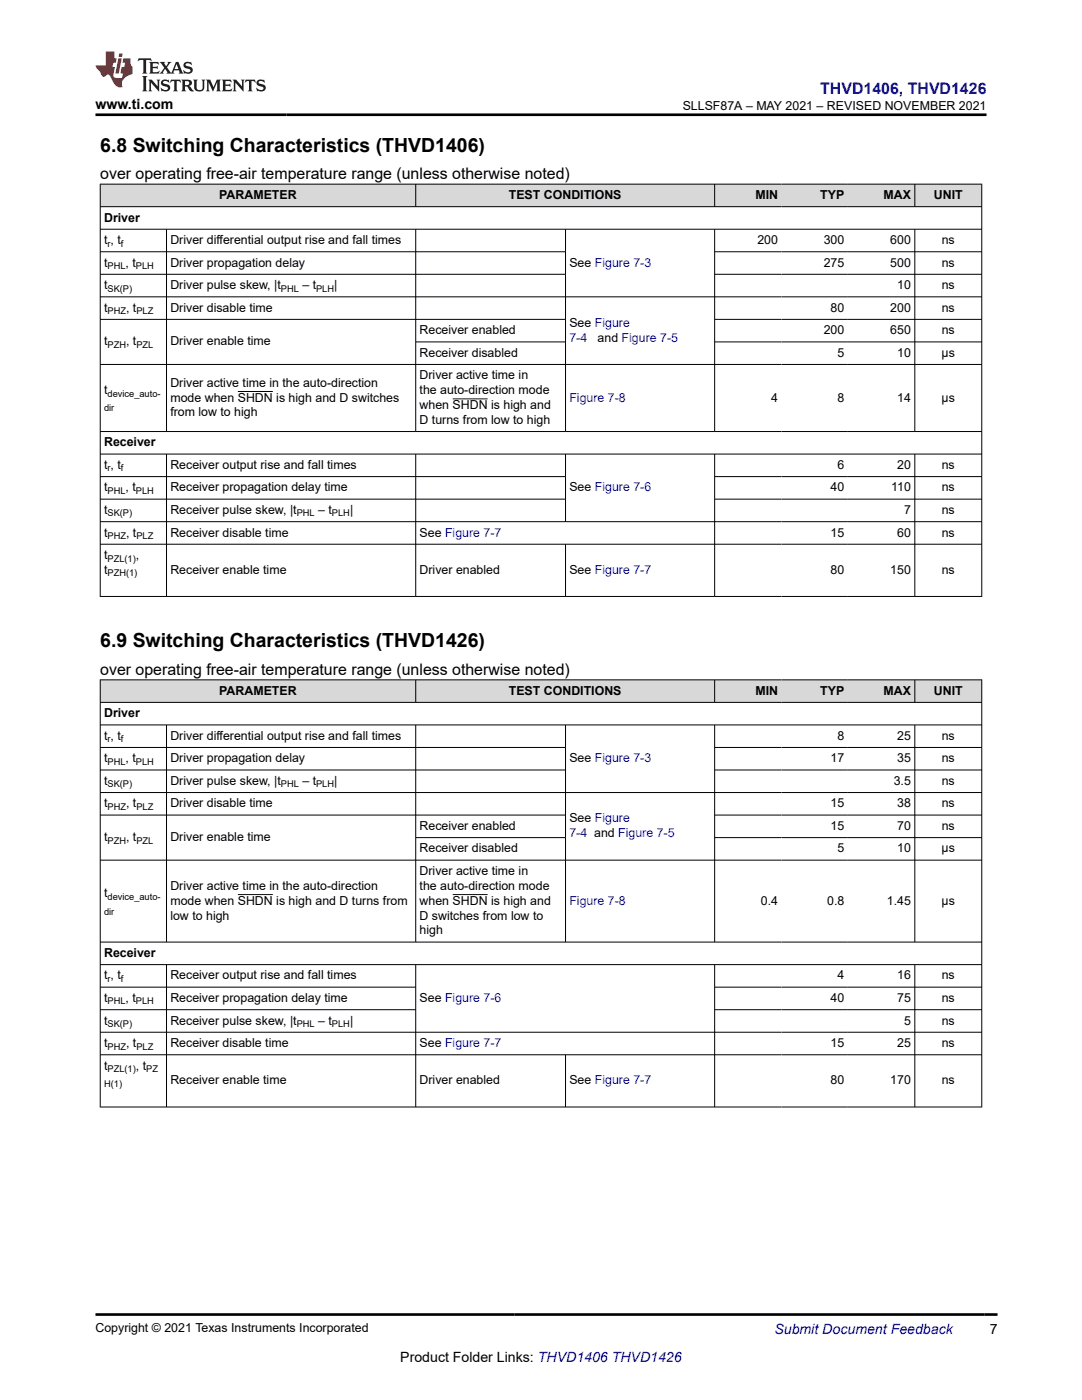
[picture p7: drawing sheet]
<svg xmlns="http://www.w3.org/2000/svg" width="216mm" height="279mm" viewBox="0 0 216 279" stroke-linecap="round" stroke-linejoin="round" font-family="sans-serif">
<defs><g id="words">
<g font-size="3.9">
<text x="20" y="30.3">6.8 Switching Characteristics (THVD1406)</text>
<text x="20" y="129.2">6.9 Switching Characteristics (THVD1426)</text>
</g>
<text font-size="3.2" fill="#00f" x="163.7" y="18.7">THVD1406, THVD1426</text>
<g font-size="3.2">
<text x="20" y="35.7">over operating free-air temperature range (unless otherwise noted)</text>
<text x="20" y="134.6">over operating free-air temperature range (unless otherwise noted)</text>
</g>
<g font-size="2.8">
<text x="19" y="21.8">www.ti.com</text>
<text x="197.5" y="266.1">7</text>
<text x="79.9" y="271.7">Product Folder Links: THVD1406 THVD1426</text>
</g>
<text font-size="2.8" fill="#00f" x="154.5" y="266.2">Submit Document Feedback</text>
<g font-size="2.5">
<text x="136.2" y="21.9">SLLSF87A – MAY 2021 – REVISED NOVEMBER 2021</text>
<text x="43.7" y="39.7">PARAMETER</text>
<text x="101.5" y="39.7">TEST CONDITIONS</text>
<text x="150.7" y="39.7">MIN</text>
<text x="163.7" y="39.7">TYP</text>
<text x="176.3" y="39.7">MAX</text>
<text x="186.3" y="39.7">UNIT</text>
<text x="20.8" y="44.2">Driver</text>
<text x="20.8" y="48.7">t , t</text>
<text x="20.8" y="53.2">t</text>
<text x="25.1" y="53.2">, t</text>
<text x="34" y="48.7">Driver differential output rise and fall times</text>
<text x="34" y="53.2">Driver propagation delay</text>
<text x="113.6" y="53.2">See Figure 7-3</text>
<text x="151.1" y="48.7">200</text>
<text x="164.4" y="48.7">300</text>
<text x="164.4" y="53.2">275</text>
<text x="177.7" y="48.7">600</text>
<text x="177.7" y="53.2">500</text>
<text x="187.9" y="48.7">ns</text>
<text x="187.9" y="53.2">ns</text>
<text x="20.8" y="57.7">t</text>
<text x="34" y="57.7">Driver pulse skew, |t</text>
<text x="60.3" y="57.7">– t</text>
<text x="66.7" y="57.7">|</text>
<text x="179" y="57.7">10</text>
<text x="187.9" y="57.7">ns</text>
<text x="20.8" y="62.2">t</text>
<text x="25.2" y="62.2">, t</text>
<text x="34" y="62.2">Driver disable time</text>
<text x="113.6" y="65.2">See Figure</text>
<text x="165.7" y="62.2">80</text>
<text x="177.7" y="62.2">200</text>
<text x="187.9" y="62.2">ns</text>
<text x="20.8" y="68.9">t</text>
<text x="25.2" y="68.9">, t</text>
<text x="34" y="68.9">Driver enable time</text>
<text x="83.7" y="66.7">Receiver enabled</text>
<text x="83.7" y="71.2">Receiver disabled</text>
<text x="119.2" y="68.2">and Figure 7-5</text>
<text x="164.4" y="66.7">200</text>
<text x="167.1" y="71.2">5</text>
<text x="177.7" y="66.7">650</text>
<text x="179" y="71.2">10</text>
<text x="187.9" y="71.2">µs</text>
<text x="187.9" y="66.7">ns</text>
<text x="34" y="77.2">Driver active time in the auto-direction</text>
<text x="83.7" y="75.7">Driver active time in</text>
<text x="20.8" y="78.7">t</text>
<text x="34" y="80.1">mode when SHDN is high and D switches</text>
<text x="34" y="83.1">from low to high</text>
<text x="83.7" y="78.7">the auto-direction mode</text>
<text x="83.7" y="81.6">when SHDN is high and</text>
<text x="153.9" y="80.1">4</text>
<text x="167.1" y="80.1">8</text>
<text x="179" y="80.1">14</text>
<text x="187.9" y="80.1">µs</text>
<text x="20.8" y="89.1">Receiver</text>
<text x="83.7" y="84.6">D turns from low to high</text>
<text x="20.8" y="93.6">t , t</text>
<text x="34" y="93.6">Receiver output rise and fall times</text>
<text x="167.1" y="93.6">6</text>
<text x="179" y="93.6">20</text>
<text x="187.9" y="93.6">ns</text>
<text x="20.8" y="98.1">t</text>
<text x="25.1" y="98.1">, t</text>
<text x="34" y="98.1">Receiver propagation delay time</text>
<text x="113.6" y="98.1">See Figure 7-6</text>
<text x="165.7" y="98.1">40</text>
<text x="177.8" y="98.1">110</text>
<text x="187.9" y="98.1">ns</text>
<text x="20.8" y="102.6">t</text>
<text x="20.8" y="107.1">t</text>
<text x="25.2" y="107.1">, t</text>
<text x="34" y="102.6">Receiver pulse skew, |t</text>
<text x="34" y="107.1">Receiver disable time</text>
<text x="63.5" y="102.6">– t</text>
<text x="69.8" y="102.6">|</text>
<text x="83.7" y="107.1">See Figure 7-7</text>
<text x="165.7" y="107.1">15</text>
<text x="179" y="107.1">60</text>
<text x="180.4" y="102.6">7</text>
<text x="187.9" y="102.6">ns</text>
<text x="187.9" y="107.1">ns</text>
<text x="20.8" y="111.6">t</text>
<text x="27.1" y="111.6">,</text>
<text x="20.8" y="114.5">t</text>
<text x="34" y="114.5">Receiver enable time</text>
<text x="83.7" y="114.5">Driver enabled</text>
<text x="113.6" y="114.5">See Figure 7-7</text>
<text x="165.7" y="114.5">80</text>
<text x="177.7" y="114.5">150</text>
<text x="187.9" y="114.5">ns</text>
<text x="20.8" y="143.1">Driver</text>
<text x="43.7" y="138.6">PARAMETER</text>
<text x="101.5" y="138.6">TEST CONDITIONS</text>
<text x="150.7" y="138.6">MIN</text>
<text x="163.7" y="138.6">TYP</text>
<text x="176.3" y="138.6">MAX</text>
<text x="186.3" y="138.6">UNIT</text>
<text x="20.8" y="147.6">t , t</text>
<text x="34" y="147.6">Driver differential output rise and fall times</text>
<text x="167.1" y="147.6">8</text>
<text x="179" y="147.6">25</text>
<text x="187.9" y="147.6">ns</text>
<text x="20.8" y="152.1">t</text>
<text x="25.1" y="152.1">, t</text>
<text x="34" y="152.1">Driver propagation delay</text>
<text x="113.6" y="152.1">See Figure 7-3</text>
<text x="165.7" y="152.1">17</text>
<text x="179" y="152.1">35</text>
<text x="187.9" y="152.1">ns</text>
<text x="20.8" y="156.6">t</text>
<text x="20.8" y="161.1">t</text>
<text x="25.2" y="161.1">, t</text>
<text x="34" y="156.6">Driver pulse skew, |t</text>
<text x="34" y="161.1">Driver disable time</text>
<text x="60.3" y="156.6">– t</text>
<text x="66.7" y="156.6">|</text>
<text x="165.7" y="161.1">15</text>
<text x="178.3" y="156.6">3.5</text>
<text x="179" y="161.1">38</text>
<text x="187.9" y="156.6">ns</text>
<text x="187.9" y="161.1">ns</text>
<text x="20.8" y="167.9">t</text>
<text x="25.2" y="167.9">, t</text>
<text x="34" y="167.9">Driver enable time</text>
<text x="83.7" y="165.6">Receiver enabled</text>
<text x="113.6" y="164.1">See Figure</text>
<text x="165.7" y="165.6">15</text>
<text x="179" y="165.6">70</text>
<text x="187.9" y="165.6">ns</text>
<text x="83.7" y="170.1">Receiver disabled</text>
<text x="167.1" y="170.1">5</text>
<text x="179" y="170.1">10</text>
<text x="187.9" y="170.1">µs</text>
<text x="20.8" y="179.1">t</text>
<text x="34" y="177.6">Driver active time in the auto-direction</text>
<text x="83.7" y="174.6">Driver active time in</text>
<text x="83.7" y="177.6">the auto-direction mode</text>
<text x="34" y="180.5">mode when SHDN is high and D turns from</text>
<text x="34" y="183.5">low to high</text>
<text x="83.7" y="180.5">when SHDN is high and</text>
<text x="83.7" y="183.5">D switches from low to</text>
<text x="151.8" y="180.5">0.4</text>
<text x="165" y="180.5">0.8</text>
<text x="177" y="180.5">1.45</text>
<text x="187.9" y="180.5">µs</text>
<text x="20.8" y="191">Receiver</text>
<text x="83.7" y="186.5">high</text>
<text x="20.8" y="195.5">t , t</text>
<text x="34" y="195.5">Receiver output rise and fall times</text>
<text x="167.1" y="195.5">4</text>
<text x="179" y="195.5">16</text>
<text x="187.9" y="195.5">ns</text>
<text x="20.8" y="200">t</text>
<text x="25.1" y="200">, t</text>
<text x="34" y="200">Receiver propagation delay time</text>
<text x="83.7" y="200">See Figure 7-6</text>
<text x="165.7" y="200">40</text>
<text x="179" y="200">75</text>
<text x="187.9" y="200">ns</text>
<text x="20.8" y="204.5">t</text>
<text x="20.8" y="209">t</text>
<text x="25.2" y="209">, t</text>
<text x="34" y="204.5">Receiver pulse skew, |t</text>
<text x="34" y="209">Receiver disable time</text>
<text x="63.5" y="204.5">– t</text>
<text x="69.8" y="204.5">|</text>
<text x="83.7" y="209">See Figure 7-7</text>
<text x="165.7" y="209">15</text>
<text x="179" y="209">25</text>
<text x="180.4" y="204.5">5</text>
<text x="187.9" y="204.5">ns</text>
<text x="187.9" y="209">ns</text>
<text x="20.8" y="213.5">t</text>
<text x="27.1" y="213.5">, t</text>
<text x="34" y="216.4">Receiver enable time</text>
<text x="83.7" y="216.4">Driver enabled</text>
<text x="113.6" y="216.4">See Figure 7-7</text>
<text x="165.7" y="216.4">80</text>
<text x="177.7" y="216.4">170</text>
<text x="187.9" y="216.4">ns</text>
<text x="19" y="265.9">Copyright © 2021 Texas Instruments Incorporated</text>
</g>
<g font-size="2.5" fill="#00f">
<text x="113.6" y="68.2">7-4</text>
<text x="113.6" y="80.1">Figure 7-8</text>
<text x="113.6" y="167.1">7-4 and Figure 7-5</text>
<text x="113.6" y="180.5">Figure 7-8</text>
</g>
<g font-size="1.9">
<text x="21.5" y="49.2">r</text>
<text x="21.5" y="53.7">PHL</text>
<text x="24.1" y="49.2">f</text>
<text x="27.1" y="53.7">PLH</text>
<text x="21.5" y="58.2">SK(P)</text>
<text x="56" y="58.2">PHL</text>
<text x="63.1" y="58.2">PLH</text>
<text x="21.5" y="62.7">PHZ</text>
<text x="27.2" y="62.7">PLZ</text>
<text x="21.5" y="69.4">PZH</text>
<text x="27.2" y="69.4">PZL</text>
<text x="20.8" y="82.1">dir</text>
<text x="21.5" y="79.2">device_auto-</text>
<text x="21.5" y="94.1">r</text>
<text x="24.1" y="94.1">f</text>
<text x="21.5" y="98.6">PHL</text>
<text x="27.1" y="98.6">PLH</text>
<text x="21.5" y="103.1">SK(P)</text>
<text x="21.5" y="107.6">PHZ</text>
<text x="27.2" y="107.6">PLZ</text>
<text x="59.2" y="103.1">PHL</text>
<text x="66.2" y="103.1">PLH</text>
<text x="21.5" y="112.1">PZL(1)</text>
<text x="21.5" y="115">PZH(1)</text>
<text x="21.5" y="148.1">r</text>
<text x="24.1" y="148.1">f</text>
<text x="21.5" y="152.6">PHL</text>
<text x="27.1" y="152.6">PLH</text>
<text x="21.5" y="157.1">SK(P)</text>
<text x="21.5" y="161.6">PHZ</text>
<text x="27.2" y="161.6">PLZ</text>
<text x="56" y="157.1">PHL</text>
<text x="63.1" y="157.1">PLH</text>
<text x="21.5" y="168.4">PZH</text>
<text x="27.2" y="168.4">PZL</text>
<text x="21.5" y="179.6">device_auto-</text>
<text x="20.8" y="182.5">dir</text>
<text x="21.5" y="196">r</text>
<text x="24.1" y="196">f</text>
<text x="21.5" y="200.5">PHL</text>
<text x="27.1" y="200.5">PLH</text>
<text x="21.5" y="205">SK(P)</text>
<text x="21.5" y="209.5">PHZ</text>
<text x="27.2" y="209.5">PLZ</text>
<text x="59.2" y="205">PHL</text>
<text x="66.2" y="205">PLH</text>
<text x="21.5" y="214">PZL(1)</text>
<text x="29.2" y="214">PZ</text>
<text x="20.8" y="216.9">H(1)</text>
</g>
</g></defs>
<g fill="#d8d8d8">
<path d="M20 36.8h175.9v4.4h-175.9z" fill-rule="evenodd"/>
<path d="M20.1 36.8h62.8v4.4h-62.8z" fill-rule="evenodd"/>
<path d="M83 36.8h59.5v4.4h-59.5z" fill-rule="evenodd"/>
<path d="M142.7 36.8h13.3v4.4h-13.3z" fill-rule="evenodd"/>
<path d="M156 36.8h13.2v4.4h-13.2z" fill-rule="evenodd"/>
<path d="M169.2 36.8h13.3v4.4h-13.3z" fill-rule="evenodd"/>
<path d="M182.6 36.8h13.2v4.4h-13.2z" fill-rule="evenodd"/>
</g>
<g fill="none" stroke="#000" stroke-width=".2">
<path d="M19.9 36.8h176.1M20 36.7v82.4M83 36.7v4.6M142.6 36.7v4.6M182.5 36.7v4.6M195.9 36.7v82.4M19.9 41.2h176.1M19.9 45.7h176.1M19.9 50.2h93M19.9 59.2h176.1M19.9 54.7h93M33.2 45.7v40.5"/>
<path d="M83 45.7v40.5M112.8 45.7v40.5M142.6 45.7v40.5M142.6 50.2h53.4M142.6 54.7h53.4M182.5 45.7v40.5M19.9 63.7h93M19.9 72.7h176.1M47.4 78.1h7M83 68.2h29.9M90.3 79.6h7M142.6 63.7h53.4"/>
<path d="M142.6 68.2h53.4M19.9 86.1h176.1M19.9 90.6h176.1M19.9 95.1h93M19.9 99.6h93M33.2 90.6v28.5M83 90.6v28.5M112.8 90.6v13.6M142.6 90.6v28.5M142.6 95.1h53.4M142.6 99.6h53.4M182.5 90.6v28.5"/>
<path d="M19.9 104.1h176.1M19.9 108.6h176.1M19.9 119h176.1M112.8 108.6v10.5"/>
</g>
<g fill="#d8d8d8">
<path d="M20 135.7h175.9v4.5h-175.9z" fill-rule="evenodd"/>
<path d="M20.1 135.7h62.8v4.4h-62.8z" fill-rule="evenodd"/>
<path d="M83 135.7h59.5v4.4h-59.5z" fill-rule="evenodd"/>
<path d="M142.7 135.7h13.3v4.4h-13.3z" fill-rule="evenodd"/>
<path d="M156 135.7h13.2v4.4h-13.2z" fill-rule="evenodd"/>
<path d="M169.2 135.7h13.3v4.4h-13.3z" fill-rule="evenodd"/>
<path d="M182.6 135.7h13.2v4.4h-13.2z" fill-rule="evenodd"/>
</g>
<g fill="none" stroke="#000" stroke-width=".2">
<path d="M19.9 135.7h176.1M20 135.6v85.4M83 135.6v4.6M142.6 135.6v4.6M182.5 135.6v4.6M195.9 135.6v85.4M19.9 140.2h176.1M19.9 144.7h176.1M19.9 149.2h93M19.9 158.2h176.1M19.9 153.7h93M33.2 144.7v43.4"/>
<path d="M83 144.7v43.4M112.8 144.7v43.4M142.6 144.7v43.4M142.6 149.2h53.4M142.6 153.7h53.4M182.5 144.7v43.4M19.9 162.7h93M19.9 171.7h176.1M47.4 178.5h7M83 167.2h29.9M90.3 178.5h7M142.6 162.7h53.4"/>
<path d="M142.6 167.2h53.4M19.9 188h176.1M19.9 192.5h176.1M19.9 197h63.1M33.2 192.5v28.5M83 192.5v28.5M142.6 192.5v28.5M142.6 197h53.4M182.5 192.5v28.5M19.9 206h176.1M19.9 201.5h63.1M19.9 210.5h176.1"/>
<path d="M112.8 210.5v10.5M142.6 201.5h53.4M19.9 220.9h176.1"/>
</g>
<path d="M27.7 11.6l-.2 .6 .5-.2h.6v.1v2.2l-.2 .4h1l-.2-.4v-2.2v-.1h.5l.5 .2-.1-.6zM29.8 12.4l.2 .3v1.6l-.2 .4h1.9l.1-.6a1.08 1.08 0 0 1-1.3 .2v-.7h.6l.4 .2v-.7l-.4 .2h-.6v-.5l.2-.2a1 1 0 0 1 1 .3l-.1-.5zM31.8 12.4l1 1.1-1 1.2h.9l-.2-.2 .4-.8 .5 .8-.2 .2h1.6l-.2-.2 .1-.5h1l.1 .5-.1 .2h.9l-.2-.4-.8-1.9h-.5l-1 2.1-.8-1.1 .9-1h-.8l.2 .2-.5 .6-.3-.6 .1-.2zM35.2 12.8l.4 1h-.8zM36.8 12.5a.65 .65 0 0 0-.2 .7 .65 .65 0 0 0 .6 .5l.7 .1 .1 .3a.79 .79 0 0 1-.7 .4 .79 .79 0 0 1-.7-.5l.1 .7 .2-.1a.93 .93 0 0 0 1.1 0 .93 .93 0 0 0 .4-.9 1.46 1.46 0 0 0-1.2-.6l-.1-.3a1.09 1.09 0 0 1 1.2 .2l-.2-.6-.1 .1-.6-.2zM28.4 15.2l.2 .4v2.2l-.2 .4h1l-.2-.4v-2.2l.2-.4zM29.6 15.9l.2 .4v1.5l-.2 .4h.8l-.3-.4v-1.3l1.7 1.8v-2l.2-.4h-.8l.2 .2 .1 1.1-1.2-1.3zM32.3 16a.65 .65 0 0 0-.2 .8 .65 .65 0 0 0 .7 .4l.6 .2 .1 .2a.79 .79 0 0 1-.7 .4 .79 .79 0 0 1-.7-.5l.1 .7 .2-.1a.93 .93 0 0 0 1.1 .1 .93 .93 0 0 0 .4-1 1.46 1.46 0 0 0-1.2-.5l-.1-.4a1.09 1.09 0 0 1 1.2 .2l-.2-.6-.1 .1-.6-.1zM34.1 15.9l-.1 .6a.63 .63 0 0 1 .7-.3l.1 1.6-.3 .4h1l-.2-.4v-1.6a.66 .66 0 0 1 .8 .3l-.1-.6zM36.2 15.9l.2 .4v1.5l-.2 .4h.9l-.2-.2v-.7h.5l.1 .2a.79 .79 0 0 0 1.2 .6l-1-.9a.61 .61 0 0 0 .6-.6 .61 .61 0 0 0-.5-.7zM36.9 16.2h.2a.47 .47 0 0 1 .5 .1 .47 .47 0 0 1 .1 .5l-.2 .1-.6 .1zM38.5 15.9l.2 .2a2.27 2.27 0 0 0 .4 2 1.04 1.04 0 0 0 1.7-.7v-1.3l.2-.2h-.8l.2 .4v1.1a.6 .6 0 0 1-.6 .6 .6 .6 0 0 1-.6-.6v-1.1l.3-.4zM41.1 15.9l.2 .4v1.5l-.2 .4h.7l-.2-.4v-1.4l.9 1.9 .8-1.9v1.4l-.2 .4h1l-.3-.4v-1.5l.3-.4h-.8l-.7 1.5-.7-1.5zM44.3 15.9l.2 .4v1.5l-.2 .4h1.9l.1-.6a1.09 1.09 0 0 1-1.3 .2v-.7h.6l.4 .2v-.6l-.4 .2h-.6v-.6l.2-.1a1.01 1.01 0 0 1 1 .3l-.1-.6zM46.4 15.9l.3 .4v1.5l-.3 .4h.8l-.2-.4v-1.3l1.6 1.8v-2l.2-.4h-.7l.2 .2v1.1l-1.2-1.3zM49 15.9l-.1 .6a.63 .63 0 0 1 .8-.3v1.6l-.3 .4h1l-.2-.4v-1.6a.66 .66 0 0 1 .8 .3l-.1-.6zM51.4 16a.65 .65 0 0 0-.2 .8 .65 .65 0 0 0 .6 .4l.6 .2 .2 .2a.79 .79 0 0 1-.8 .4 .79 .79 0 0 1-.6-.5l.1 .7 .2-.1a.93 .93 0 0 0 1 .1 .93 .93 0 0 0 .5-1 1.46 1.46 0 0 0-1.3-.5l-.1-.4a1.09 1.09 0 0 1 1.3 .2l-.2-.6-.2 .1-.5-.1z" fill="#231f20"/>
<path d="M21.1 10.3v2.7h-2.1l.1 .4 .9 1a.95 .95 0 0 0 .9 .9 .59 .59 0 0 1 .6-.4 .59 .59 0 0 1 .5 .3l.4 .8a1.59 1.59 0 0 0 2.1 1.4 1.61 1.61 0 0 1 1-2.3l1-.3-.1-1.5a1.59 1.59 0 0 1-.4-1.7h-1.4l-.2 .9h.5l-.1 .9h-.5l-.2 .9v.3l.4 .1-.2 .9h-.6a.73 .73 0 0 1-1.1-.7l.3-1.5h-.5l.2-.9h.5l.2-.9h-.5v-1.3zM23.6 11.6l-.6 3.1h.7l.6-3.1zM23.8 10.7l-.1 .6h.7l.1-.6z" fill="#ed1c24"/>
<path d="M19 22.9h177.8M19.1 262.3h179.9" fill="none" stroke="#000" stroke-width=".53"/>
<use href="#words"/>
</svg>
